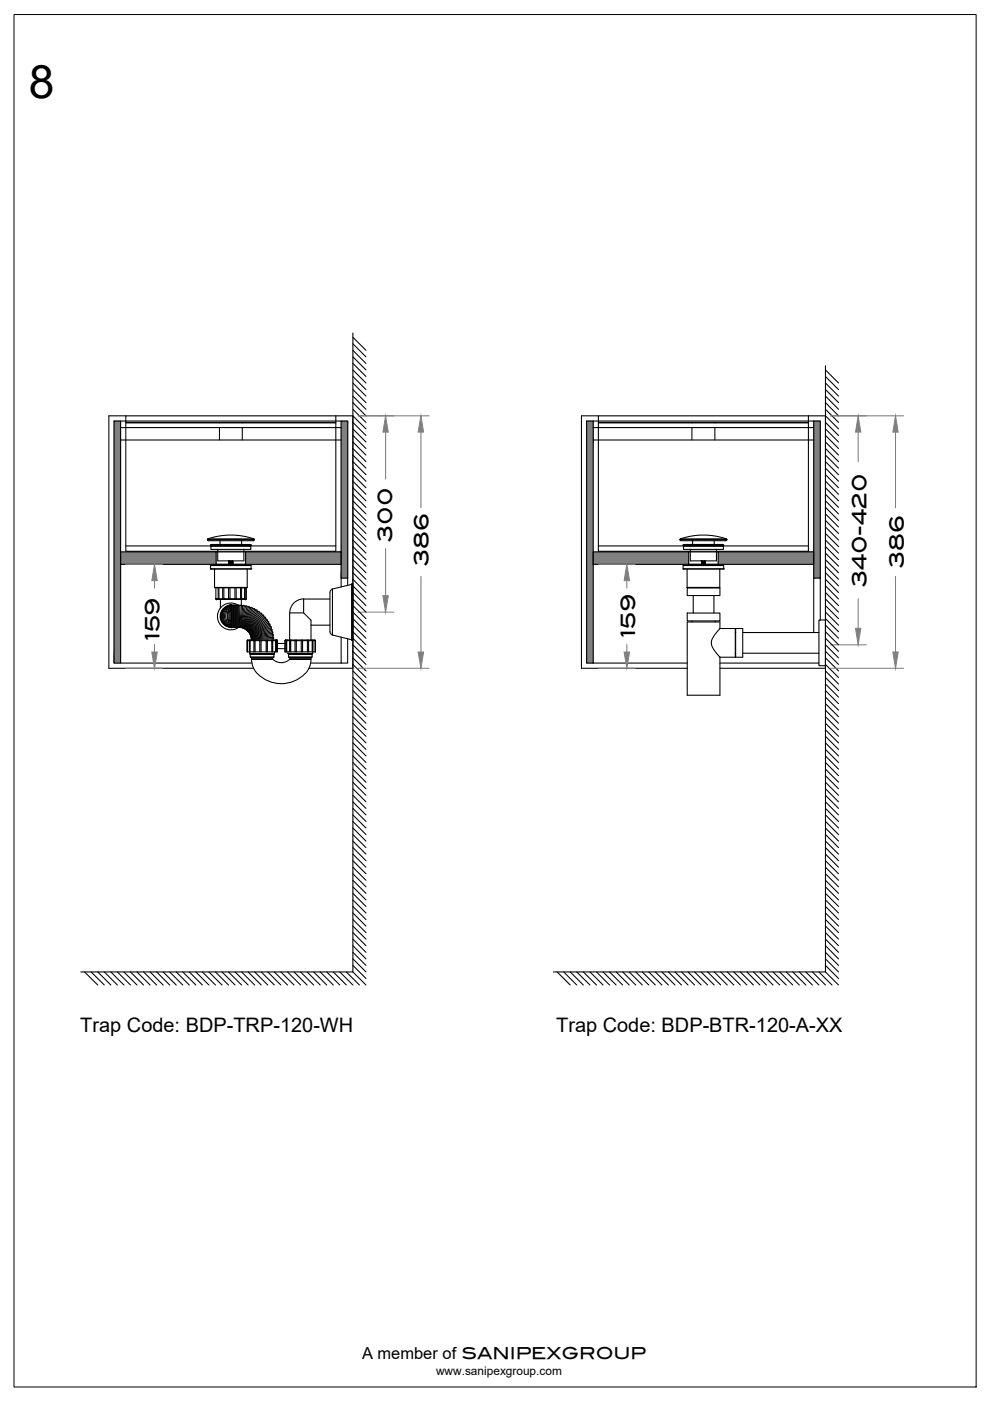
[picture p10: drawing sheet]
<svg xmlns="http://www.w3.org/2000/svg" width="210mm" height="297mm" viewBox="0 0 210 297" stroke-linecap="round" stroke-linejoin="round" font-family="sans-serif">
<defs><g id="words">
<text font-size="9.8" x="6.1" y="20.7">8</text>
<g font-size="4.2">
<text x="83.1" y="114.9" transform="rotate(-90 83.1 114.9)">300</text>
<text x="90.8" y="120.1" transform="rotate(-90 90.8 120.1)">386</text>
<text x="183.7" y="124.6" transform="rotate(-90 183.7 124.6)">340-420</text>
<text x="191.6" y="120.5" transform="rotate(-90 191.6 120.5)">386</text>
<text x="33.8" y="135.7" transform="rotate(-90 33.8 135.7)">159</text>
<text x="134.7" y="135" transform="rotate(-90 134.7 135)">159</text>
<text x="17" y="218.8">Trap Code: BDP-TRP-120-WH</text>
<text x="117.9" y="218.8">Trap Code: BDP-BTR-120-A-XX</text>
</g>
<text font-size="3.5" x="76.8" y="288.1">A member of SANIPEXGROUP</text>
<text font-size="2.5" x="92.5" y="291.5">www.sanipexgroup.com</text>
</g></defs>
<g fill="none" stroke="#000" stroke-width=".23">
<path d="M74.8 70.6v135.5h-57.7M74.8 79.8l2.8 2.8M74.8 78.4l2.8 2.8M74.8 77l2.8 2.8M74.8 75.7l2.8 2.7M74.8 74.3l2.8 2.7M74.8 72.9l2.8 2.8M74.8 71.5l2.8 2.8M175 77.6v128.5h-57.7M175 79.8l2.8 2.8M175 78.4l2.8 2.8M24.2 89.3h1.4v51.3h-1.4z"/>
<path d="M25.6 89.3h46.7M25.6 93.3h46.7M25.6 90.7h46.7M26.7 88.2h-3.6v53.5h30.7M26.7 88.2h44.5v28.7h-44.5zM26.7 89.6h44.5M26.7 89.7h44.5M46.5 89.6v.1M46.5 90.7v2.6M51.4 89.6v.1M51.4 90.7v2.6M71.2 88.2h3.6v53.5h-9.3"/>
<path d="M72.3 89.3h1.4v33.3h-1.4zM74.8 99.3l2.8 2.7M74.8 97.9l2.8 2.7M74.8 96.5l2.8 2.8M74.8 95.1l2.8 2.8M74.8 93.7l2.8 2.8M74.8 92.3l2.8 2.8M74.8 90.9l2.8 2.8M74.8 89.6l2.8 2.7M74.8 88.2l2.8 2.7M74.8 86.8l2.8 2.8M74.8 85.4l2.8 2.8"/>
<path d="M74.8 84l2.8 2.8M74.8 82.6l2.8 2.8M74.8 81.2l2.8 2.8M124.4 89.3h1.4v51.3h-1.4zM125.8 89.3h46.7M125.8 93.3h46.7M125.8 90.7h46.7M126.9 88.2h-3.6v53.5h22.4M126.9 88.2h44.5v28.7h-44.5zM126.9 89.6h44.5M126.9 89.7h44.5M146.7 89.6v.1"/>
<path d="M146.7 90.7v2.6M151.6 89.6v.1M151.6 90.7v2.6M171.4 88.2h3.6v53.5h-22.4M172.5 89.3h1.4v33.3h-1.4zM175 99.3l2.8 2.7M175 97.9l2.8 2.7M175 96.5l2.8 2.8M175 95.1l2.8 2.8M175 93.7l2.8 2.8M175 92.3l2.8 2.8M175 90.9l2.8 2.8"/>
<path d="M175 89.6l2.8 2.7M175 88.2l2.8 2.7M175 86.8l2.8 2.8M175 85.4l2.8 2.8M175 84l2.8 2.8M175 82.6l2.8 2.8M175 81.2l2.8 2.8M25.6 117h20.2v2.7h-20.2zM26.7 115.7h44.5M44 114.4l.2 .2h9.5M44 114.4h.1M44 114.4h9.9"/>
<path d="M44.1 114.2a15 15 0 0 1 9.7 0M44.1 114.2l-.1 .2M44.1 114.2h9.7M44.6 119.9h8.6v.7h-8.6zM44.7 115.6l.1 .1M44.7 115.6l.1-.2h8.3l.1 .2M44.7 115.7h8.5v.8h-8.5zM44.9 119.9v-.2h8.1v.2M45.8 117h6.3M45.8 119.7h6.3M46.2 116.5v2.4h5.5v-2.4M46.6 114.6v.8"/>
<path d="M48.5 119v.1M48.5 119.1v.1M48.5 119.3v.1M48.5 119.5v.1M48.5 119.6v.1M48.5 119h.9M48.6 118.9h.1M48.6 118.9v.1M48.6 119.1h.1M48.6 119.4v.1M48.6 119.6h.1M49.3 119.1h-.8"/>
<path d="M49.3 119.2l-.8 .1M49.3 119.5l-.8 .1M49.3 119.3l-.8 .2M49.3 119.2h.1M49.3 119v.1M49.4 119.5l-.8 .1M49.4 119.3l-.8 .1M49.4 119.2l-.8 .1M49.4 119l-.8 .1M49.4 119.6l-.1 .1M49.4 119.1v.1M49.4 119.2v.1"/>
<path d="M49.4 119.4v.1M49.4 119.5v.1M51.2 114.6v.8M52.1 117h20.2v2.7h-20.2zM53.2 115.6l-.1 .1M53.2 115.6h-8.6h8.6M53.2 115.6h.1M53.8 114.2l.1 .2M53.9 114.4l-.2 .2M53.9 114.4h.1M74.8 118.7l2.8 2.7M74.8 117.3l2.8 2.7"/>
<path d="M74.8 115.9l2.8 2.8M74.8 114.5l2.8 2.8M74.8 113.1l2.8 2.8M74.8 111.7l2.8 2.8M74.8 110.3l2.8 2.8M74.8 109l2.8 2.7M74.8 107.6l2.8 2.7M74.8 106.2l2.8 2.8M74.8 104.8l2.8 2.8M74.8 103.4l2.8 2.8M74.8 102l2.8 2.8M74.8 100.6l2.8 2.8"/>
<path d="M125.8 117h20.2v2.7h-20.2zM126.9 115.7h44.5M144.2 114.4h.1M144.2 114.4h9.9M144.3 114.2h9.7M144.3 114.2a15 15 0 0 1 9.7 0M144.3 114.2l-.1 .2M144.8 115.6h8.6zM144.8 119.9h8.6v.7h-8.6zM144.9 115.6l.1 .1M144.9 115.6l.1-.2h8.3l.1 .2M144.9 115.7h8.5v.8h-8.5z"/>
<path d="M145.1 119.9v-.2h8.1v.2M146 119.7h6.3M146 117h6.3M146.4 116.5v2.4h5.5v-2.4M146.8 114.6v.8M148.7 119.6v.1M148.8 118.9h.1M148.8 118.9v.1M149.5 119.5l-.7 .1M149.5 119.3l-.7 .2M149.5 119.2l-.7 .1M149.5 119l-.7 .1"/>
<path d="M149.5 119.1l-.8 .1M149.5 119.2l-.8 .2M149.5 119.5l-.8 .1M149.5 119l-.5-.1-.3 .2M149.5 119.3l-.8 .2v.1M149.5 119.2h.1M149.5 119v.1M149.5 119.1v.1M149.5 119.2v.1M149.5 119.4v.1M149.5 119.5v.2M151.4 114.6v.8"/>
<path d="M152.3 117h20.2v2.7h-20.2zM153.4 115.6l-.1 .1M154 114.2l.1 .2M154.1 114.4l-.2 .2h-9.5l-.2-.2M154.1 114.4h.1M175 118.7l2.8 2.7M175 117.3l2.8 2.7M175 115.9l2.8 2.8M175 114.5l2.8 2.8M175 113.1l2.8 2.8M175 111.7l2.8 2.8M175 110.3l2.8 2.8"/>
<path d="M175 109l2.8 2.7M175 107.6l2.8 2.7M175 106.2l2.8 2.8M175 104.8l2.8 2.8M175 103.4l2.8 2.8M175 102l2.8 2.8M175 100.6l2.8 2.8M44.7 120.6h.1M44.7 120.6h8.5M45.5 120.6v3.9M45.5 124.5h6.9M45.8 126.9l.1 .2"/>
<path d="M45.9 127.1h6.1M46.2 124.6l.1 2.3 .1 .2M46.4 124.6v2.3h.8M46.7 127.1v1.8M47.2 126.9l.1 .2M47.2 126.9l.3 .2M47.2 124.6v2.3M47.4 129a2.28 2.28 0 0 0 .7 3.8M47.5 124.6v2.3h1M48.5 126.9h.3l-.1 .2M48.5 124.6v2.3M48.5 126.9v.2"/>
<path d="M48.8 124.6v2.3h1M48.9 128.3h.3M49 128.3a2.42 2.42 0 0 0-2 2.4 2.42 2.42 0 0 0 2 2.3M49 128.3a2.56 2.56 0 0 0-1.6 2.4 2.56 2.56 0 0 0 1.6 2.3M49 128.3a4.8 4.8 0 0 0 0 4.8M49 128.3a2.48 2.48 0 0 0-1.8 2.4 2.48 2.48 0 0 0 1.8 2.3M49 128.3a3.1 3.1 0 0 0 0 4.7M49 128.2a2.42 2.42 0 0 0-2.2 2.5 2.42 2.42 0 0 0 2.2 2.3M49 128.3a2.39 2.39 0 0 0-2.2 2.4 2.39 2.39 0 0 0 2.2 2.3M49 128.3a3.8 3.8 0 0 0 0 4.7M49 128.3a2.73 2.73 0 0 0 0 4.7M49 133.1h.2"/>
<path d="M49.1 128.3v4.7l-.3-2 .2-2.7-.4 2 .1 1.4 .3 1.3M49.1 133h.1M49.2 128.4h.2M49.4 133h.1M49.5 128.4h.1M49.6 133h.2M49.8 128.4h.1M49.8 126.9v.2M49.8 124.6v2.3M49.8 126.9h.3l-.1 .2M49.9 128.3v4.7h-.1l-.1-4.7-.1 4.7h-.1v-4.7h-.1v4.7h-.2v-4.7h-.1v4.7M49.9 133h.2"/>
<path d="M49.9 128.3h.2M50 128.4h.2M50.1 124.6v2.3h.9M50.2 133h.2M50.3 128.3v4.7h.2v-4.7a2.84 2.84 0 0 0-4.4 2.4 2.84 2.84 0 0 0 4.4 2.4M50.3 128.4h.2M50.4 128.3h-.2v4.7h-.2v-4.7M50.5 133h.1M50.5 128.3h.2l-.1 4.7M50.6 133h.1M50.7 128.4h.2M50.7 133h.1"/>
<path d="M50.8 133h.1M50.9 128.4l-.2 4.6M50.9 128.4l.2-.1 .1 .1M51 124.6v2.3M51 126.9h.2l-.1 .2M51 126.9v.2M51.1 133h.1M51.2 127.1v1.3M51.2 133l.1 .1M51.2 128.4l-.4 4.6M51.2 128.4h.3M51.2 124.6v2.3h.6l-.1 .2"/>
<path d="M51.3 133.1h.1M51.4 133.1l.2 .1M51.6 133.2h.2M51.8 128.5l-.9 4.5M51.8 128.5h.3M51.8 128.5l-.1-.2-.2 .2-.6 4.5M51.8 133.3h.2M51.8 124.6v2.3h.4M52 124.6v2.3l-.2 .2M52 133.3v.1M52 128.6l-.9 4.5M52.1 128.5l.1-.1 .4 .3"/>
<path d="M52.2 126.9l-.1 .2M52.2 126.9v-2.3h-6.4v2.3h.6l.1 .2M52.2 124.6v2.3M52.2 133.5l.1 .1M52.3 133.6h.1M52.4 128.6l-1.1 4.5M52.4 120.6v4l-6.9-.1M52.4 138.2v-2.4v2.4h.5M52.5 135.7h5.9M52.5 133.8l.1 .1M52.5 135.7l-.1 .1M52.6 135.7l-.2 .1h.5v2.4h.1v-2.4"/>
<path d="M52.6 128.7l-1.2 4.4M52.7 128.7l.1-.1 .1 .2M52.7 133.9l.1 .2M52.9 128.8l-1.4 4.3M52.9 138.2v.3h5.3M52.9 128.8h.5l.1 .2M52.9 138.5l.1 .1M53 135.7l-.1 .1h.1M53 138.7h.1M53 138.7h5.1M53 134.5h.1M53 138.2h.8"/>
<path d="M53 135.8h.8v2.4h.3v-2.4M53.1 134.5v.1M53.1 138.7v.6h5M53.1 138.7h5v.6M53.1 139.3l.1 .1h4.7M53.1 134.6l.1 .2M53.1 134.7l4.3-1.6 .3 .4-.1 .2-4.4 1.3M53.1 135.7l-.1 .1M53.2 134.8v.2M53.2 128.9l-1.6 4.3M53.2 120.6h.1M53.2 139.4l.1 .2"/>
<path d="M53.3 135.3v.2M53.3 139.6v.2M53.3 139.6h4.5l-.1 .2h-4.4M53.7 129.1l-1.9 4.2M53.7 129.1l.2-.1 .1 .2M53.7 129.1l-.2-.1-1.8 4.2M53.8 135.8h.3M53.9 135.7l-.1 .1M54 129.2l-2.2 4.1M54 129.2l.3 .2M54.1 138.2h1M54.1 135.8h1v2.4h.3v-2.4"/>
<path d="M54.1 135.7v.1M54.3 129.4l.2-.1v.2M54.3 129.4l-2.3 3.9M54.7 129.7l-2.6 3.8M54.7 129.7h.3v.2l-2.8 3.6M54.8 129.7l-.3-.1-2.4 3.8 .1 .1M55 129.9l.4 .1 .1 .2M55.1 135.7v.1h.3M55.2 130.1l-2.9 3.5M55.4 135.8h1v2.4h.3v-2.4M55.4 138.2h1M55.4 135.7v.1"/>
<path d="M55.4 130.3l-3 3.4M55.4 130.2l.2 .3-3.1 3.2h-.1M55.7 130.4h.2v.2l-3.3 3.2M55.9 130.6l.2 .2M56.1 130.9l-3.5 3M56.1 130.9h.2v.2M56.4 135.7v.1h.3M56.4 131.3l-3.6 2.8M56.6 131.6l-3.8 2.5 .1 .1M56.6 131.5l.4 .3 .1 .5 .2 .1-.1 .2M56.6 131.6l.1-.3-.4-.2-3.6 2.9M56.6 135.7l.1 .1"/>
<path d="M56.7 135.8h.9v2.4h.2v-2.4M56.7 138.2h.9M56.8 131.8l-3.8 2.5M56.9 132.1l-3.9 2.2M57.1 132.3l-4.1 2.1v-.1M57.2 132.6l-4.2 1.9M57.2 132.6l.1 .2-4.2 1.8M57.3 132.8l.2 .1-.1 .2M57.5 133.4l-4.3 1.4M57.5 135.7l.3 .1M57.6 133.6l.1 .3M57.7 134l-4.5 1 .1 .2"/>
<path d="M57.7 133.9l.2 .2-.1 .1M57.7 135.7l.1 .1M57.7 134.2l-4.4 1M57.8 134.2l.2 .4-.1 .2M57.8 134.5l-4.5 .8M57.8 139.7a2.59 2.59 0 0 0 3.7 0M57.8 138.2h.6M57.9 135.1l-4.6 .4M57.9 135.1v-.3l-4.6 .6M57.9 135.1l.1 .1-.1 .2-4.6 .2v.1M57.9 135.4v.3M57.9 139.4l-.1 .2"/>
<path d="M58.1 139.3l-.2 .1M58.1 138.6v.1M58.2 138.2v.3M58.2 138.5l-.1 .1M58.4 135.7l.4 .1M58.5 135.7l.1 .1v2.4h-.2v-2.4h-.6M58.6 138.2h.2M58.8 135.8v2.4M58.8 137.5h1.6M58.8 136.4h1.6M60.4 135.8v2.4M60.4 135.8h.3"/>
<path d="M60.4 138.2h.3M60.6 135.7h.1M60.6 135.7l-.2 .1M60.6 135.7h6.1l.2 .1h-.7M60.6 135.7l-.1 .1M60.7 135.8h.7M60.8 138.2h.6M60.8 135.7l-.1 .1M60.9 135.7l-.1 2.5h-.1v-2.4M61 138.2v.3M61 138.5h5.3M61.1 138.5v.1"/>
<path d="M61.1 138.7h5.1M61.1 138.7h.1M61.2 138.7v.6h5M61.2 138.7h5v.6M61.2 139.3l.1 .1h4.7M61.3 139.4l.2 .2M61.4 135.8h1.1M61.5 139.6l.1 .2h4.3v-.2M61.5 139.6h4.4M61.5 135.7l-.1 .1M61.6 138.2h.9M61.7 135.7l-.1 2.5h-.2v-2.4"/>
<path d="M62.5 135.8h1.4M62.6 135.7l-.1 .1M62.8 138.2h1.1M62.8 135.7v2.5h-.3v-2.4M63.9 135.8v2.4h.3v-2.4M63.9 135.8h1.3M63.9 135.7v.1M64.1 135.7l.1 .1M64.2 138.2h1M64.4 129.9h-3v5.8M64.4 127v2.9l1.5 1.6v1.1h4.1M64.4 127h5.6"/>
<path d="M64.4 127a2.96 2.96 0 0 0-3 2.9M65.1 135.7l.1 .1M65.2 135.8h1M65.3 135.7l.1 2.5h-.2v-2.4M65.4 138.2h.8M65.9 139.8a5 5 0 0 1-3.5 4.6 6.8 6.8 0 0 1-8.7-3l-.4-1.6M65.9 132.6v3.1M66 139.4l-.1 .2M66.1 135.7l.1 .1M66.2 139.3l-.2 .1M66.3 138.6l-.1 .1M66.3 135.7l.1 .1v2.4h-.2v-2.4"/>
<path d="M66.3 138.5l-.1 .1M66.3 138.2v.3M66.4 138.2h.4M66.7 135.7l.1 .1M66.8 135.8l.1 2.4zM70.5 124.9v9.7M70.5 134.6l4.1 1M70.5 124.9l-.3 .1-.2 .6v8.4v.3l.5 .3M72.3 122.6v1.9M72.3 135.1v5.5M73.7 135.4v5.2h-1.4M73.7 122.6v1.5"/>
<path d="M74.6 135.7h.1M74.6 123.9l-4.1 1M74.6 123.8v11.9M74.6 123.8h.2v11.9h-.2M74.6 123.8h.1M74.8 139.5l2.8 2.8M74.8 138.1l2.8 2.8M74.8 136.7l2.8 2.8M74.8 135.3l2.8 2.8M74.8 133.9l2.8 2.8M74.8 132.6l2.8 2.7M74.8 131.2l2.8 2.7"/>
<path d="M74.8 129.8l2.8 2.8M74.8 128.4l2.8 2.8M74.8 127l2.8 2.8M74.8 125.6l2.8 2.8M74.8 124.2l2.8 2.8M74.8 122.8l2.8 2.8M74.8 121.4l2.8 2.8M74.8 120l2.8 2.8M144.9 120.6h.1M144.9 120.6h8.5M145.7 120.6v3.9M145.7 124.5h6.9"/>
<path d="M145.7 130h6.9v1.6h-6.9zM145.7 124.6h6.9v1.7h-6.9zM146.7 131.6v.3M147 126.3v3.7M151.4 126.3v3.7M151.6 131.6v.3M152.6 120.6l-.1 4-6.8-.1M152.6 133.3l-1.3 1.6-.4 .7-.1 .7 .1 .6 .4 .8 1.3 1.6M152.6 133.3v-1.4h-6.9v15.5h6.9v-8.1M152.6 133.3h3.3v6h-3.3M153.4 120.6h.1M155.9 138.5h.1"/>
<path d="M155.9 134.1h.1M156 133.3h1.5v6h-1.5zM157.5 138.5h16.1M157.5 134.1h16.1M172.5 122.6v11.5M173.8 131.4h1.2v9.8l-1.2-.1-.2-.1v-9.4M173.8 131.4l-.1 .2M173.9 122.6v8.8M175 139.5l2.8 2.8M175 138.1l2.8 2.8M175 136.7l2.8 2.8M175 135.3l2.8 2.8"/>
<path d="M175 133.9l2.8 2.8M175 132.6l2.8 2.7M175 131.2l2.8 2.7M175 129.8l2.8 2.8M175 128.4l2.8 2.8M175 127l2.8 2.8M175 125.6l2.8 2.8M175 124.2l2.8 2.8M175 122.8l2.8 2.8M175 121.4l2.8 2.8M175 120l2.8 2.8M25.6 140.6h27.8"/>
<path d="M65.8 140.6h6.5M74.8 158.9l2.8 2.8M74.8 157.5l2.8 2.8M74.8 156.1l2.8 2.8M74.8 154.7l2.8 2.8M74.8 153.3l2.8 2.8M74.8 152l2.8 2.7M74.8 150.6l2.8 2.7M74.8 149.2l2.8 2.8M74.8 147.8l2.8 2.8M74.8 146.4l2.8 2.8M74.8 145l2.8 2.8"/>
<path d="M74.8 143.6l2.8 2.8M74.8 142.3l2.8 2.7M74.8 140.9l2.8 2.7M125.8 140.6h19.9M152.6 140.6h21M175 158.9l2.8 2.8M175 157.5l2.8 2.8M175 156.1l2.8 2.8M175 154.7l2.8 2.8M175 153.3l2.8 2.8M175 152l2.8 2.7M175 150.6l2.8 2.7"/>
<path d="M175 149.2l2.8 2.8M175 147.8l2.8 2.8M175 146.4l2.8 2.8M175 145l2.8 2.8M175 143.6l2.8 2.8M175 142.3l2.8 2.7M175 140.9l2.8 2.7M74.8 179.7l2.8 2.8M74.8 178.3l2.8 2.8M74.8 176.9l2.8 2.8M74.8 175.5l2.8 2.8M74.8 174.2l2.8 2.7"/>
<path d="M74.8 172.8l2.8 2.7M74.8 171.4l2.8 2.8M74.8 170l2.8 2.8M74.8 168.6l2.8 2.8M74.8 167.2l2.8 2.8M74.8 165.8l2.8 2.8M74.8 164.5l2.8 2.7M74.8 163.1l2.8 2.7M74.8 161.7l2.8 2.8M74.8 160.3l2.8 2.8M175 178.3l2.8 2.8M175 175.5l2.8 2.8"/>
<path d="M175 172.8l2.8 2.7M175 179.7l2.8 2.8M175 176.9l2.8 2.8M175 174.2l2.8 2.7M175 171.4l2.8 2.8M175 170l2.8 2.8M175 168.6l2.8 2.8M175 167.2l2.8 2.8M175 165.8l2.8 2.8M175 164.5l2.8 2.7M175 163.1l2.8 2.7M175 161.7l2.8 2.8"/>
<path d="M175 160.3l2.8 2.8M74.8 199.1l2.8 2.8M74.8 197.7l2.8 2.8M74.8 196.3l2.8 2.8M74.8 195l2.8 2.7M74.8 193.6l2.8 2.7M74.8 192.2l2.8 2.8M74.8 190.8l2.8 2.8M74.8 189.4l2.8 2.8M74.8 188l2.8 2.8M74.8 186.6l2.8 2.8M74.8 185.3l2.8 2.7"/>
<path d="M74.8 183.9l2.8 2.7M74.8 182.5l2.8 2.8M74.8 181.1l2.8 2.8M175 181.1l2.8 2.8M175 199.1l2.8 2.8M175 197.7l2.8 2.8M175 196.3l2.8 2.8M175 195l2.8 2.7M175 193.6l2.8 2.7M175 192.2l2.8 2.8M175 190.8l2.8 2.8M175 189.4l2.8 2.8"/>
<path d="M175 188l2.8 2.8M175 186.6l2.8 2.8M175 185.3l2.8 2.7M175 183.9l2.8 2.7M175 182.5l2.8 2.8M17.9 206.1l2.8 2.7M19.3 206.1l2.8 2.7M20.7 206.1l2.8 2.7M22.1 206.1l2.8 2.7M23.5 206.1l2.8 2.7M24.9 206.1l2.8 2.7M26.3 206.1l2.7 2.7"/>
<path d="M27.7 206.1l2.7 2.7M29 206.1l2.8 2.7M30.4 206.1l2.8 2.7M31.8 206.1l2.8 2.7M33.2 206.1l2.8 2.7M34.6 206.1l2.8 2.7M36 206.1l2.8 2.7M37.4 206.1l2.7 2.7M38.8 206.1l2.7 2.7M40.1 206.1l2.8 2.7M41.5 206.1l2.8 2.7M42.9 206.1l2.8 2.7"/>
<path d="M44.3 206.1l2.8 2.7M45.7 206.1l2.8 2.7M47.1 206.1l2.7 2.7M48.5 206.1l2.7 2.7M49.8 206.1l2.8 2.7M51.2 206.1l2.8 2.7M52.6 206.1l2.8 2.7M54 206.1l2.8 2.7M55.4 206.1l2.8 2.7M56.8 206.1l2.7 2.7M58.2 206.1l2.8 2.7M59.5 206.1l2.8 2.7"/>
<path d="M61 206.1l2.7 2.7M62.3 206.1l2.8 2.7M63.7 206.1l2.8 2.7M65.1 206.1l2.8 2.7M66.5 206.1l2.8 2.7M67.9 206.1l2.8 2.7M69.3 206.1l2.7 2.7M70.7 206.1l2.7 2.7M72 206.1l2.8 2.7M73.4 206.1l2.8 2.7M74.8 204.7l2.8 2.8M74.8 203.3l2.8 2.8"/>
<path d="M74.8 201.9l2.8 2.8M74.8 200.5l2.8 2.8M74.8 206.1l2.8 2.7M118.1 206.1l2.8 2.7M119.5 206.1l2.8 2.7M120.9 206.1l2.8 2.7M122.3 206.1l2.8 2.7M123.7 206.1l2.8 2.7M125.1 206.1l2.8 2.7M126.5 206.1l2.7 2.7M127.9 206.1l2.7 2.7M129.2 206.1l2.8 2.7"/>
<path d="M130.6 206.1l2.8 2.7M132 206.1l2.8 2.7M133.4 206.1l2.8 2.7M134.8 206.1l2.8 2.7M136.2 206.1l2.8 2.7M137.6 206.1l2.7 2.7M139 206.1l2.7 2.7M140.3 206.1l2.8 2.7M141.7 206.1l2.8 2.7M143.1 206.1l2.8 2.7M144.5 206.1l2.8 2.7M145.9 206.1l2.8 2.7"/>
<path d="M147.3 206.1l2.7 2.7M148.7 206.1l2.7 2.7M150 206.1l2.8 2.7M151.4 206.1l2.8 2.7M152.8 206.1l2.8 2.7M154.2 206.1l2.8 2.7M155.6 206.1l2.8 2.7M157 206.1l2.7 2.7M158.4 206.1l2.7 2.7M159.7 206.1l2.8 2.7M161.1 206.1l2.8 2.7M162.5 206.1l2.8 2.7"/>
<path d="M163.9 206.1l2.8 2.7M165.3 206.1l2.8 2.7M166.7 206.1l2.8 2.7M168.1 206.1l2.8 2.7M169.5 206.1l2.7 2.7M170.9 206.1l2.7 2.7M172.2 206.1l2.8 2.7M173.6 206.1l2.8 2.7M175 204.7l2.8 2.8M175 201.9l2.8 2.8M175 203.3l2.8 2.8M175 200.5l2.8 2.8"/>
<path d="M175 206.1l2.8 2.7"/>
</g>
<g fill="#000" stroke="#000" stroke-width=".21">
<circle cx="44.8" cy="115.7" r=".08"/>
<circle cx="48.5" cy="118.9" r=".08"/>
<circle cx="53.1" cy="115.7" r=".08"/>
<circle cx="145" cy="115.7" r=".08"/>
<circle cx="148.7" cy="118.9" r=".08"/>
<circle cx="153.3" cy="115.7" r=".08"/>
<circle cx="45.8" cy="126.9" r=".08"/>
<circle cx="45.9" cy="127.1" r=".08"/>
<circle cx="49.1" cy="133" r=".08"/>
<circle cx="52" cy="127.1" r=".08"/>
<circle cx="52.2" cy="126.9" r=".08"/>
<circle cx="58.7" cy="135.7" r=".08"/>
</g>
<g fill="#808080" stroke="#808080" stroke-width=".21">
<path d="M81.2 126.3h1.1l-.5 3.5z"/>
<path d="M81.8 88.2l.5 3.4h-1.1z"/>
<path d="M181.4 133.2h1.1l-.6 3.5z"/>
<path d="M181.9 88.2l.6 3.4h-1.1z"/>
<path d="M88.7 138.2h1.1l-.6 3.5z"/>
<path d="M89.2 88.2l.6 3.4h-1.1z"/>
<path d="M189.9 88.2l.5 3.4h-1.1z"/>
<path d="M189.3 138.2h1.1l-.5 3.5z"/>
<path d="M32.8 119.7l.5 3.4h-1.1z"/>
<path d="M32.2 138.2h1.1l-.5 3.5z"/>
<path d="M132.9 119.7l.6 3.4h-1.2z"/>
<path d="M132.3 138.2h1.2l-.6 3.5z"/>
<path d="M72.3 89.3h1.4l-1.4 33.3zM73.7 89.3l-1.4 33.3h1.4z"/>
<path d="M24.2 89.3h1.4l-1.4 51.3zM25.6 89.3l-1.4 51.3h1.4z"/>
<path d="M25.6 117h20.2l-20.2 2.7zM25.6 119.7h20.2v-2.7z"/>
<path d="M52.1 117h20.2l-20.2 2.7zM52.1 119.7h20.2v-2.7z"/>
<path d="M172.5 89.3h1.4l-1.4 33.3zM173.9 89.3l-1.4 33.3h1.4z"/>
<path d="M124.4 89.3h1.4l-1.4 51.3zM125.8 89.3l-1.4 51.3h1.4z"/>
<path d="M125.8 117h20.2l-20.2 2.7zM125.8 119.7h20.2v-2.7z"/>
<path d="M152.3 117h20.2l-20.2 2.7zM152.3 119.7h20.2v-2.7z"/>
</g>
<g fill="none" stroke="#808080" stroke-width=".23">
<path d="M75.9 88.2h15.1M81.8 91.6v10M89.2 91.6v16.1M176.1 88.2h15.5M181.9 91.6v6.3M189.9 91.6v16.1M26.7 119.7h7.8M81.8 116.3v10M126.9 119.7h7.8M32.8 123.1v1.6M32.8 136.7v1.5M75.9 129.8h7.6"/>
<path d="M89.2 122.2v16M132.9 123.1v1.6M132.9 136.7v1.5M176.1 136.7h7.6M181.9 127v6.2M189.9 122.2v16M26.7 141.7h7.8M75.9 141.7h15.1M126.9 141.7h7.8M176.1 141.7h15.5"/>
</g>
<g fill="#fff" stroke="#fff" stroke-width=".21">
<path d="M79.6 102.3v13.3h4.3zM79.6 102.3h4.3v13.3z"/>
<path d="M179.8 98.6v27.6h4.3zM179.8 98.6h4.3v27.6z"/>
<path d="M87.1 108.4v13h4.3zM87.1 108.4h4.3v13z"/>
<path d="M187.7 108.4v13h4.3zM187.7 108.4h4.3v13z"/>
<path d="M30.6 125.5v10.4h4.3zM30.6 125.5h4.3v10.4z"/>
<path d="M130.8 125.5v10.4h4.2zM130.8 125.5h4.2v10.4z"/>
</g>
<path d="M3 3.1h204v291h-204z" fill="none" stroke="#000" stroke-width=".21"/>
<use href="#words"/>
</svg>
